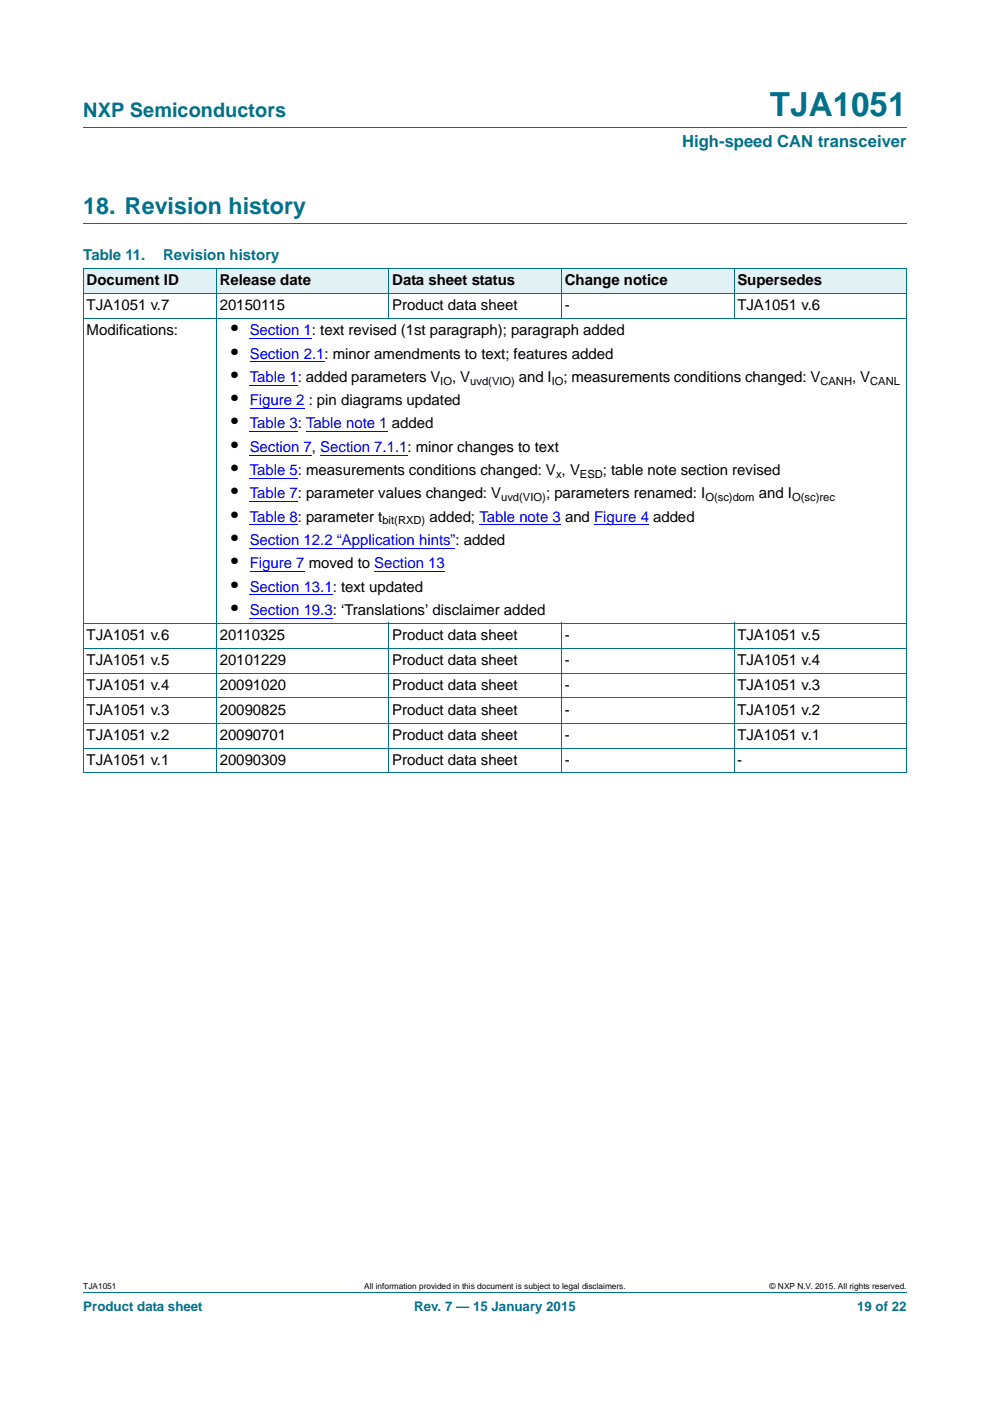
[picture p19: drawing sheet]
<svg xmlns="http://www.w3.org/2000/svg" width="210mm" height="297mm" viewBox="0 0 210 297" stroke-linecap="round" stroke-linejoin="round" font-family="sans-serif">
<defs><g id="words">
<text font-size="7" fill="#00718a" x="163.3" y="24.6">TJA1051</text>
<text font-size="4.9" fill="#00718a" x="17.7" y="45.4">18. Revision history</text>
<text font-size="4.2" fill="#00718a" x="17.7" y="24.9">NXP Semiconductors</text>
<g font-size="4.2">
<text x="49" y="71.1">•</text>
<text x="49" y="76">•</text>
<text x="49" y="81">•</text>
<text x="49" y="85.9">•</text>
<text x="49" y="90.8">•</text>
<text x="49" y="95.8">•</text>
<text x="49" y="100.7">•</text>
<text x="49" y="105.6">•</text>
<text x="49" y="110.6">•</text>
<text x="49" y="115.5">•</text>
<text x="49" y="120.5">•</text>
<text x="49" y="125.4">•</text>
<text x="49" y="130.3">•</text>
</g>
<text font-size="3.5" fill="#00718a" x="144.7" y="31.1">High-speed CAN transceiver</text>
<g font-size="3.2" fill="#00718a">
<text x="17.7" y="55.2">Table 11.</text>
<text x="34.6" y="55.2">Revision history</text>
</g>
<g font-size="3.2">
<text x="18.4" y="60.5">Document ID</text>
<text x="18.4" y="65.8">TJA1051 v.7</text>
<text x="46.6" y="65.8">20150115</text>
<text x="46.6" y="60.5">Release date</text>
<text x="83.2" y="65.8">Product data sheet</text>
<text x="83.2" y="60.5">Data sheet status</text>
<text x="119.8" y="65.8">-</text>
<text x="119.8" y="60.5">Change notice</text>
<text x="156.4" y="65.8">TJA1051 v.6</text>
<text x="156.4" y="60.5">Supersedes</text>
<text x="18.4" y="71.1">Modifications:</text>
<text x="95.9" y="81">, V</text>
<text x="110" y="81">and I</text>
<text x="119.5" y="81">; measurements conditions changed: V</text>
<text x="180.7" y="81">, V</text>
<text x="127.9" y="100.7">; table note section revised</text>
<text x="115.8" y="105.6">; parameters renamed: I</text>
<text x="161" y="105.6">and I</text>
<text x="91.1" y="110.6">added; Table note 3 and Figure 4 added</text>
<text x="18.4" y="135.6">TJA1051 v.6</text>
<text x="46.6" y="135.6">20110325</text>
<text x="83.2" y="135.6">Product data sheet</text>
<text x="119.8" y="135.6">-</text>
<text x="156.4" y="135.6">TJA1051 v.5</text>
<text x="18.4" y="140.9">TJA1051 v.5</text>
<text x="46.6" y="140.9">20101229</text>
<text x="83.2" y="140.9">Product data sheet</text>
<text x="119.8" y="140.9">-</text>
<text x="156.4" y="140.9">TJA1051 v.4</text>
<text x="18.4" y="146.2">TJA1051 v.4</text>
<text x="46.6" y="146.2">20091020</text>
<text x="83.2" y="146.2">Product data sheet</text>
<text x="119.8" y="146.2">-</text>
<text x="156.4" y="146.2">TJA1051 v.3</text>
<text x="18.4" y="151.5">TJA1051 v.3</text>
<text x="46.6" y="151.5">20090825</text>
<text x="83.2" y="151.5">Product data sheet</text>
<text x="119.8" y="151.5">-</text>
<text x="156.4" y="151.5">TJA1051 v.2</text>
<text x="18.4" y="156.8">TJA1051 v.2</text>
<text x="46.6" y="156.8">20090701</text>
<text x="83.2" y="156.8">Product data sheet</text>
<text x="119.8" y="156.8">-</text>
<text x="156.4" y="156.8">TJA1051 v.1</text>
<text x="18.4" y="162.1">TJA1051 v.1</text>
<text x="46.6" y="162.1">20090309</text>
<text x="83.2" y="162.1">Product data sheet</text>
<text x="119.8" y="162.1">-</text>
<text x="156.4" y="162.1">-</text>
</g>
<g font-size="3.2" fill="#00f">
<text x="53" y="71.1">Section 1: text revised (1st paragraph); paragraph added</text>
<text x="53" y="76">Section 2.1: minor amendments to text; features added</text>
<text x="53" y="81">Table 1: added parameters V</text>
<text x="53" y="85.9">Figure 2 : pin diagrams updated</text>
<text x="53" y="90.8">Table 3: Table note 1 added</text>
<text x="53" y="95.8">Section 7, Section 7.1.1: minor changes to text</text>
<text x="53" y="100.7">Table 5: measurements conditions changed: V , V</text>
<text x="53" y="105.6">Table 7: parameter values changed: V</text>
<text x="53" y="110.6">Table 8: parameter t</text>
<text x="53" y="115.5">Section 12.2 “Application hints”: added</text>
<text x="53" y="120.5">Figure 7 moved to Section 13</text>
<text x="53" y="125.4">Section 13.1: text updated</text>
<text x="53" y="130.3">Section 19.3: ‘Translations’ disclaimer added</text>
</g>
<g font-size="2.8" fill="#00718a">
<text x="17.7" y="277.9">Product data sheet</text>
<text x="87.8" y="277.9">Rev. 7 — 15 January 2015</text>
<text x="181.8" y="277.9">19 of 22</text>
</g>
<g font-size="2.4">
<text x="93.4" y="81.5">IO</text>
<text x="99.7" y="81.5">uvd(VIO)</text>
<text x="117" y="81.5">IO</text>
<text x="174" y="81.5">CANH</text>
<text x="184.6" y="81.5">CANL</text>
<text x="117.9" y="101.3">x</text>
<text x="123" y="101.3">ESD</text>
<text x="106.3" y="106.2">uvd(VIO)</text>
<text x="149.6" y="106.2">O(sc)dom</text>
<text x="168" y="106.2">O(sc)rec</text>
<text x="81.1" y="111.2">bit(RXD)</text>
</g>
<g font-size="1.8">
<text x="17.7" y="273.3">TJA1051</text>
<text x="77.3" y="273.3">All information provided in this document is subject to legal disclaimers.</text>
<text x="163.2" y="273.3">© NXP N.V. 2015. All rights reserved.</text>
</g>
</g></defs>
<path d="M17.7 27h174.6M17.7 47.4h174.6M17.7 273.9h174.6" fill="none" stroke="#00718a" stroke-width=".21"/>
<g fill="#e2f1f4">
<path d="M17.7 57h28.2v5.3h-28.2z"/>
<path d="M45.9 57h36.6v5.3h-36.6z"/>
<path d="M82.5 57h36.6v5.3h-36.6z"/>
<path d="M119.1 57h36.6v5.3h-36.6z"/>
<path d="M155.7 57h36.6v5.3h-36.6z"/>
</g>
<g fill="none" stroke="#00f" stroke-width=".21">
<path d="M53 71.8h13.2M53 76.7h15.8M53 81.7h10.2M53 86.6h11.6M53 91.5h10.2M53 96.5h13.2M64.9 91.5h17.3M67.9 96.5h18.5M53 101.4h10.2M53 106.4h10.2M53 111.3h10.2M53 116.2h42.5"/>
<path d="M101.7 111.3h17.3M126 111.3h11.6"/>
</g>
<path d="M95.5 116.1h1.1v.2h-1.1z" fill="#00f"/>
<path d="M53 121.2h11.6M53 126.1h17.6M53 131h17.6M79.4 121.2h15" fill="none" stroke="#00f" stroke-width=".21"/>
<g fill="none" stroke="#00718a" stroke-width=".21">
<path d="M17.6 57h174.7M17.7 57v106.8M45.9 56.9v107M82.5 56.9v10.7M119.1 56.9v10.7M155.7 56.9v10.7M192.3 57v106.8M17.6 62.3h174.7M17.6 67.6h174.7M17.6 132.1h174.7M17.6 137.4h174.7M82.5 132.1v31.8"/>
<path d="M119.1 132.1v31.8M155.7 132.1v31.8M17.6 142.7h174.7M17.6 148h174.7M17.6 153.3h174.7M17.6 158.6h174.7M17.6 163.9h174.7"/>
</g>
<use href="#words"/>
</svg>
